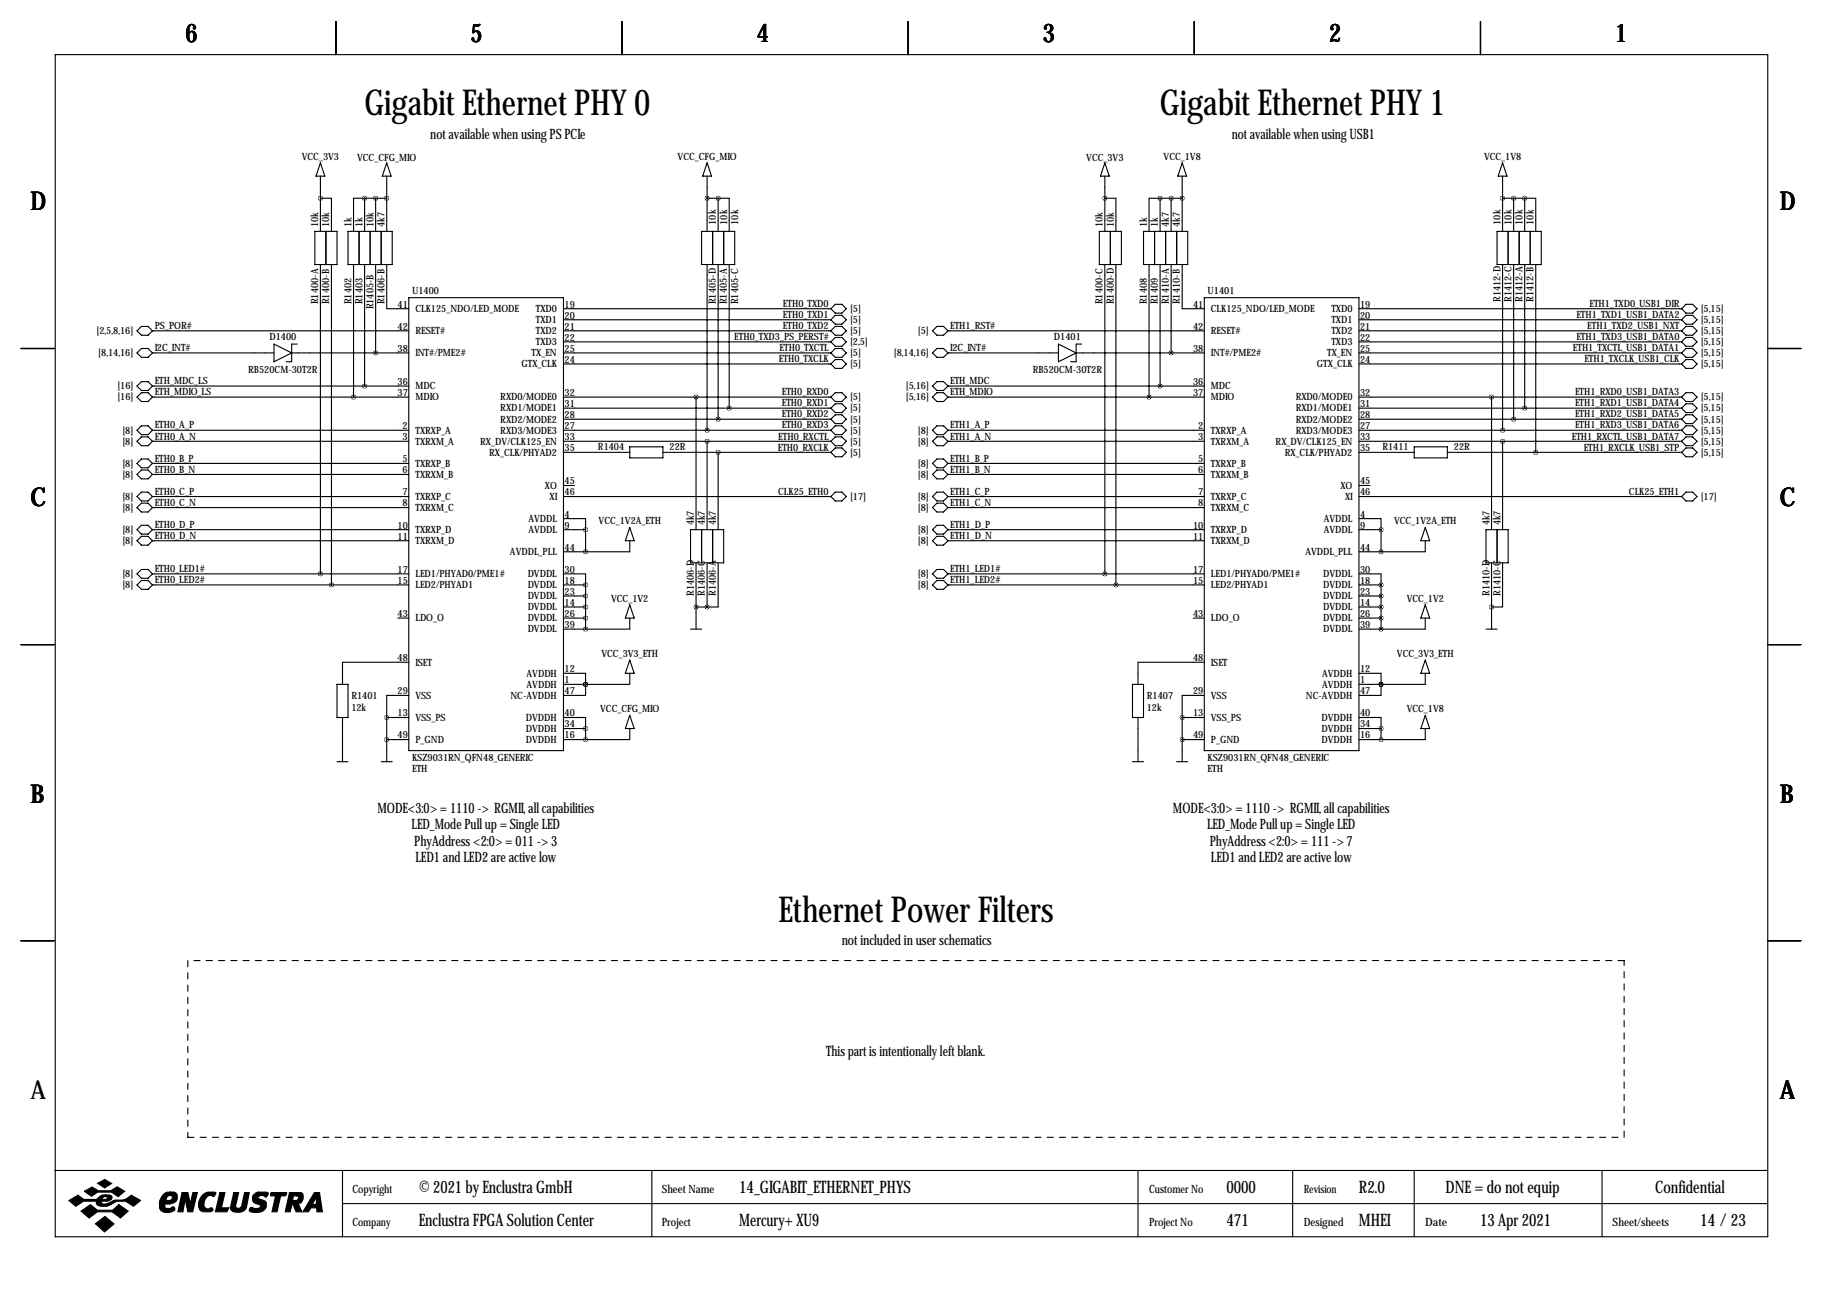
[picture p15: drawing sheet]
<svg xmlns="http://www.w3.org/2000/svg" width="419mm" height="297mm" viewBox="0 0 419 297" stroke-linecap="round" stroke-linejoin="round" font-family="sans-serif">
<defs><g id="words">
<g font-size="8.2">
<text x="83.8" y="26.5">Gigabit Ethernet PHY 0</text>
<text x="266.6" y="26.5">Gigabit Ethernet PHY 1</text>
<text x="179" y="211.9">Ethernet Power Filters</text>
</g>
<g font-size="5.9">
<text x="42.7" y="9.8">6</text>
<text x="108.2" y="9.8">5</text>
<text x="174" y="9.8">4</text>
<text x="239.8" y="9.8">3</text>
<text x="305.6" y="9.8">2</text>
<text x="371.3" y="9.8">1</text>
<text x="7" y="48.4">D</text>
<text x="409.2" y="48.4">D</text>
<text x="7" y="116.4">C</text>
<text x="409.2" y="116.4">C</text>
<text x="7" y="184.5">B</text>
<text x="409.2" y="184.5">B</text>
<text x="7" y="252.6">A</text>
<text x="409.2" y="252.6">A</text>
</g>
<g font-size="4">
<text x="96.3" y="274.2">© 2021 by Enclustra GmbH</text>
<text x="169.9" y="274.2">14_GIGABIT_ETHERNET_PHYS</text>
<text x="281.9" y="274.2">0000</text>
<text x="312.4" y="274.2">R2.0</text>
<text x="332.3" y="274.2">DNE = do not equip</text>
<text x="380.5" y="274.2">Confidential</text>
<text x="96.3" y="281.8">Enclustra FPGA Solution Center</text>
<text x="169.9" y="281.8">Mercury+ XU9</text>
<text x="281.9" y="281.8">471</text>
<text x="312.4" y="281.8">MHEI</text>
<text x="340.3" y="281.8">13 Apr 2021</text>
<text x="390.9" y="281.8">14 /23</text>
</g>
<g font-size="3.3">
<text x="98.9" y="31.9">not available when using PS PCIe</text>
<text x="283.2" y="31.9">not available when using USB1</text>
<text x="86.8" y="186.8">MODE&lt;3:0&gt; = 1110 -&gt; RGMII, all capabilities</text>
<text x="94.6" y="190.6">LED_Mode Pull up = Single LED</text>
<text x="269.6" y="186.8">MODE&lt;3:0&gt; = 1110 -&gt; RGMII, all capabilities</text>
<text x="277.5" y="190.6">LED_Mode Pull up = Single LED</text>
<text x="95.2" y="194.4">PhyAddress &lt;2:0&gt; = 011 -&gt; 3</text>
<text x="278.1" y="194.4">PhyAddress &lt;2:0&gt; = 111 -&gt; 7</text>
<text x="95.5" y="198.2">LED1 and LED2 are active low</text>
<text x="278.4" y="198.2">LED1 and LED2 are active low</text>
<text x="193.5" y="217.3">not included in user schematics</text>
<text x="189.9" y="242.7">This part is intentionally left blank.</text>
</g>
<g font-size="2.6">
<text x="81" y="274.2">Copyright</text>
<text x="152.1" y="274.2">Sheet Name</text>
<text x="264.2" y="274.2">Customer No</text>
<text x="299.7" y="274.2">Revision</text>
<text x="81" y="281.8">Company</text>
<text x="152.1" y="281.8">Project</text>
<text x="264.2" y="281.8">Project No</text>
<text x="299.7" y="281.8">Designed</text>
<text x="327.7" y="281.8">Date</text>
<text x="370.7" y="281.8">Sheet/sheets</text>
</g>
<g font-size="2.3">
<text x="69.4" y="36.7">VCC_3V3</text>
<text x="82.1" y="36.9">VCC_CFG_MIO</text>
<text x="155.8" y="36.7">VCC_CFG_MIO</text>
<text x="249.7" y="36.9">VCC_3V3</text>
<text x="267.5" y="36.7">VCC_1V8</text>
<text x="341.2" y="36.7">VCC_1V8</text>
<text x="73.2" y="52.2" transform="rotate(-90 73.2 52.2)">10k</text>
<text x="75.7" y="52.2" transform="rotate(-90 75.7 52.2)">10k</text>
<text x="80.8" y="52.2" transform="rotate(-90 80.8 52.2)">1k</text>
<text x="83.3" y="52.2" transform="rotate(-90 83.3 52.2)">1k</text>
<text x="85.9" y="52.2" transform="rotate(-90 85.9 52.2)">10k</text>
<text x="88.4" y="52.2" transform="rotate(-90 88.4 52.2)">4k7</text>
<text x="164.6" y="51.7" transform="rotate(-90 164.6 51.7)">10k</text>
<text x="167.1" y="51.7" transform="rotate(-90 167.1 51.7)">10k</text>
<text x="169.7" y="51.7" transform="rotate(-90 169.7 51.7)">10k</text>
<text x="253.5" y="52.2" transform="rotate(-90 253.5 52.2)">10k</text>
<text x="256" y="52.2" transform="rotate(-90 256 52.2)">10k</text>
<text x="263.7" y="52.2" transform="rotate(-90 263.7 52.2)">1k</text>
<text x="266.2" y="52.2" transform="rotate(-90 266.2 52.2)">1k</text>
<text x="268.7" y="52.2" transform="rotate(-90 268.7 52.2)">4k7</text>
<text x="271.3" y="52.2" transform="rotate(-90 271.3 52.2)">4k7</text>
<text x="344.9" y="51.7" transform="rotate(-90 344.9 51.7)">10k</text>
<text x="347.5" y="51.7" transform="rotate(-90 347.5 51.7)">10k</text>
<text x="350" y="51.7" transform="rotate(-90 350 51.7)">10k</text>
<text x="352.6" y="51.7" transform="rotate(-90 352.6 51.7)">10k</text>
<text x="73.2" y="70" transform="rotate(-90 73.2 70)">R1400-A</text>
<text x="75.7" y="70" transform="rotate(-90 75.7 70)">R1400-B</text>
<text x="80.8" y="70" transform="rotate(-90 80.8 70)">R1402</text>
<text x="83.3" y="70" transform="rotate(-90 83.3 70)">R1403</text>
<text x="85.9" y="71.1" transform="rotate(-90 85.9 71.1)">R1405-B</text>
<text x="88.4" y="70" transform="rotate(-90 88.4 70)">R1406-B</text>
<text x="91.4" y="70.7">41</text>
<text x="94.7" y="67.7">U1400</text>
<text x="95.5" y="71.7">CLK125_NDO/LED_MODE</text>
<text x="123.2" y="71.7">TXD0</text>
<text x="129.8" y="70.7">19</text>
<text x="164.6" y="70" transform="rotate(-90 164.6 70)">R1405-D</text>
<text x="167.1" y="70" transform="rotate(-90 167.1 70)">R1405-A</text>
<text x="169.7" y="70" transform="rotate(-90 169.7 70)">R1405-C</text>
<text x="180" y="70.6">ETH0_TXD0</text>
<text x="195.4" y="71.7">[5]</text>
<text x="253.5" y="70" transform="rotate(-90 253.5 70)">R1400-C</text>
<text x="256" y="70" transform="rotate(-90 256 70)">R1400-D</text>
<text x="263.7" y="70" transform="rotate(-90 263.7 70)">R1408</text>
<text x="266.2" y="70" transform="rotate(-90 266.2 70)">R1409</text>
<text x="268.7" y="70" transform="rotate(-90 268.7 70)">R1410-A</text>
<text x="271.3" y="70" transform="rotate(-90 271.3 70)">R1410-B</text>
<text x="274.3" y="70.7">41</text>
<text x="277.6" y="67.7">U1401</text>
<text x="278.4" y="71.7">CLK125_NDO/LED_MODE</text>
<text x="306.1" y="71.7">TXD0</text>
<text x="312.7" y="70.7">19</text>
<text x="344.9" y="69.5" transform="rotate(-90 344.9 69.5)">R1412-D</text>
<text x="347.5" y="69.5" transform="rotate(-90 347.5 69.5)">R1412-C</text>
<text x="350" y="69.5" transform="rotate(-90 350 69.5)">R1412-A</text>
<text x="352.6" y="69.5" transform="rotate(-90 352.6 69.5)">R1412-B</text>
<text x="365.4" y="70.6">ETH1_TXD0_USB1_DIR</text>
<text x="391" y="71.7">[5,15]</text>
<text x="22.2" y="76.8">[2,5,8,16]</text>
<text x="35.6" y="75.7">PS_POR#</text>
<text x="91.4" y="75.8">42</text>
<text x="95.5" y="76.8">RESET#</text>
<text x="123.2" y="74.3">TXD1</text>
<text x="123.2" y="76.8">TXD2</text>
<text x="129.8" y="73.3">20</text>
<text x="129.8" y="75.8">21</text>
<text x="180" y="73.1">ETH0_TXD1</text>
<text x="180" y="75.7">ETH0_TXD2</text>
<text x="195.4" y="74.3">[5]</text>
<text x="195.4" y="76.8">[5]</text>
<text x="211" y="76.8">[5]</text>
<text x="218.4" y="75.7">ETH1_RST#</text>
<text x="274.3" y="75.8">42</text>
<text x="278.4" y="76.8">RESET#</text>
<text x="306.1" y="74.3">TXD1</text>
<text x="306.1" y="76.8">TXD2</text>
<text x="312.7" y="73.3">20</text>
<text x="312.7" y="75.8">21</text>
<text x="362.4" y="73.1">ETH1_TXD1_USB1_DATA2</text>
<text x="364.9" y="75.7">ETH1_TXD2_USB1_NXT</text>
<text x="391" y="74.3">[5,15]</text>
<text x="391" y="76.8">[5,15]</text>
<text x="22.6" y="81.9">[8,14,16]</text>
<text x="35.6" y="80.7">I2C_INT#</text>
<text x="62" y="78.1">D1400</text>
<text x="91.4" y="80.9">38</text>
<text x="95.5" y="81.9">INT#/PME2#</text>
<text x="122.2" y="81.9">TX_EN</text>
<text x="123.2" y="79.4">TXD3</text>
<text x="129.8" y="78.3">22</text>
<text x="129.8" y="80.9">25</text>
<text x="129.8" y="83.4">24</text>
<text x="168.8" y="78.2">ETH0_TXD3_PS_PERST#</text>
<text x="179.1" y="83.3">ETH0_TXCLK</text>
<text x="179.2" y="80.7">ETH0_TXCTL</text>
<text x="195.4" y="79.4">[2,5]</text>
<text x="195.4" y="81.9">[5]</text>
<text x="205.5" y="81.9">[8,14,16]</text>
<text x="218.4" y="80.7">I2C_INT#</text>
<text x="242.3" y="78.1">D1401</text>
<text x="274.3" y="80.9">38</text>
<text x="278.4" y="81.9">INT#/PME2#</text>
<text x="305.1" y="81.9">TX_EN</text>
<text x="306.1" y="79.4">TXD3</text>
<text x="312.7" y="78.3">22</text>
<text x="312.7" y="80.9">25</text>
<text x="312.7" y="83.4">24</text>
<text x="361.6" y="80.7">ETH1_TXCTL_USB1_DATA1</text>
<text x="362.4" y="78.2">ETH1_TXD3_USB1_DATA0</text>
<text x="364.2" y="83.3">ETH1_TXCLK_USB1_CLK</text>
<text x="391" y="79.4">[5,15]</text>
<text x="391" y="81.9">[5,15]</text>
<text x="27" y="89.5">[16]</text>
<text x="35.6" y="88.4">ETH_MDC_LS</text>
<text x="57.1" y="85.7">RB520CM-30T2R</text>
<text x="91.4" y="88.5">36</text>
<text x="95.5" y="89.5">MDC</text>
<text x="119.9" y="84.4">GTX_CLK</text>
<text x="195.4" y="84.4">[5]</text>
<text x="208.3" y="89.5">[5,16]</text>
<text x="218.4" y="88.4">ETH_MDC</text>
<text x="237.4" y="85.7">RB520CM-30T2R</text>
<text x="274.3" y="88.5">36</text>
<text x="278.4" y="89.5">MDC</text>
<text x="302.8" y="84.4">GTX_CLK</text>
<text x="391" y="84.4">[5,15]</text>
<text x="27" y="92.1">[16]</text>
<text x="35.6" y="90.9">ETH_MDIO_LS</text>
<text x="91.4" y="91">37</text>
<text x="95.5" y="92.1">MDIO</text>
<text x="115" y="92.1">RXD0/MODE0</text>
<text x="115" y="94.6">RXD1/MODE1</text>
<text x="129.8" y="91">32</text>
<text x="129.8" y="93.6">31</text>
<text x="179.7" y="90.9">ETH0_RXD0</text>
<text x="179.7" y="93.4">ETH0_RXD1</text>
<text x="179.7" y="96">ETH0_RXD2</text>
<text x="195.4" y="92.1">[5]</text>
<text x="195.4" y="94.6">[5]</text>
<text x="208.3" y="92.1">[5,16]</text>
<text x="218.4" y="90.9">ETH_MDIO</text>
<text x="274.3" y="91">37</text>
<text x="278.4" y="92.1">MDIO</text>
<text x="297.9" y="92.1">RXD0/MODE0</text>
<text x="297.9" y="94.6">RXD1/MODE1</text>
<text x="312.7" y="91">32</text>
<text x="312.7" y="93.6">31</text>
<text x="362.1" y="90.9">ETH1_RXD0_USB1_DATA3</text>
<text x="362.1" y="93.4">ETH1_RXD1_USB1_DATA4</text>
<text x="362.1" y="96">ETH1_RXD2_USB1_DATA5</text>
<text x="391" y="92.1">[5,15]</text>
<text x="391" y="94.6">[5,15]</text>
<text x="28.1" y="99.7">[8]</text>
<text x="35.6" y="98.5">ETH0_A_P</text>
<text x="35.6" y="101.1">ETH0_A_N</text>
<text x="92.6" y="98.7">2</text>
<text x="92.6" y="101.2">3</text>
<text x="95.5" y="99.7">TXRXP_A</text>
<text x="115" y="97.1">RXD2/MODE2</text>
<text x="115" y="99.7">RXD3/MODE3</text>
<text x="129.8" y="96.1">28</text>
<text x="129.8" y="98.7">27</text>
<text x="129.8" y="101.2">33</text>
<text x="178.9" y="101.1">ETH0_RXCTL</text>
<text x="179.7" y="98.5">ETH0_RXD3</text>
<text x="195.4" y="97.1">[5]</text>
<text x="195.4" y="99.7">[5]</text>
<text x="211" y="99.7">[8]</text>
<text x="218.4" y="98.5">ETH1_A_P</text>
<text x="218.4" y="101.1">ETH1_A_N</text>
<text x="275.4" y="98.7">2</text>
<text x="275.4" y="101.2">3</text>
<text x="278.4" y="99.7">TXRXP_A</text>
<text x="297.9" y="97.1">RXD2/MODE2</text>
<text x="297.9" y="99.7">RXD3/MODE3</text>
<text x="312.7" y="96.1">28</text>
<text x="312.7" y="98.7">27</text>
<text x="312.7" y="101.2">33</text>
<text x="361.3" y="101.1">ETH1_RXCTL_USB1_DATA7</text>
<text x="362.1" y="98.5">ETH1_RXD3_USB1_DATA6</text>
<text x="391" y="97.1">[5,15]</text>
<text x="391" y="99.7">[5,15]</text>
<text x="28.1" y="102.2">[8]</text>
<text x="28.1" y="107.3">[8]</text>
<text x="35.6" y="106.1">ETH0_B_P</text>
<text x="92.6" y="106.3">5</text>
<text x="95.5" y="102.2">TXRXM_A</text>
<text x="95.5" y="107.3">TXRXP_B</text>
<text x="110.4" y="102.2">RX_DV/CLK125_EN</text>
<text x="112.5" y="104.8">RX_CLK/PHYAD2</text>
<text x="129.8" y="103.7">35</text>
<text x="137.5" y="103.5">R1404</text>
<text x="153.9" y="103.5">22R</text>
<text x="178.8" y="103.6">ETH0_RXCLK</text>
<text x="195.4" y="102.2">[5]</text>
<text x="195.4" y="104.8">[5]</text>
<text x="211" y="102.2">[8]</text>
<text x="211" y="107.3">[8]</text>
<text x="218.4" y="106.1">ETH1_B_P</text>
<text x="275.4" y="106.3">5</text>
<text x="278.4" y="102.2">TXRXM_A</text>
<text x="278.4" y="107.3">TXRXP_B</text>
<text x="293.3" y="102.2">RX_DV/CLK125_EN</text>
<text x="295.4" y="104.8">RX_CLK/PHYAD2</text>
<text x="312.7" y="103.7">35</text>
<text x="317.8" y="103.5">R1411</text>
<text x="334.3" y="103.5">22R</text>
<text x="364.1" y="103.6">ETH1_RXCLK_USB1_STP</text>
<text x="391" y="102.2">[5,15]</text>
<text x="391" y="104.8">[5,15]</text>
<text x="28.1" y="109.8">[8]</text>
<text x="35.6" y="108.7">ETH0_B_N</text>
<text x="35.6" y="113.8">ETH0_C_P</text>
<text x="92.6" y="108.8">6</text>
<text x="92.6" y="113.9">7</text>
<text x="95.5" y="109.8">TXRXM_B</text>
<text x="125.3" y="112.4">XO</text>
<text x="129.8" y="111.4">45</text>
<text x="129.8" y="113.9">46</text>
<text x="178.9" y="113.8">CLK25_ETH0</text>
<text x="211" y="109.8">[8]</text>
<text x="218.4" y="108.7">ETH1_B_N</text>
<text x="218.4" y="113.8">ETH1_C_P</text>
<text x="275.4" y="108.8">6</text>
<text x="275.4" y="113.9">7</text>
<text x="278.4" y="109.8">TXRXM_B</text>
<text x="308.2" y="112.4">XO</text>
<text x="312.7" y="111.4">45</text>
<text x="312.7" y="113.9">46</text>
<text x="374.5" y="113.8">CLK25_ETH1</text>
<text x="28.1" y="114.9">[8]</text>
<text x="28.1" y="117.5">[8]</text>
<text x="35.6" y="116.3">ETH0_C_N</text>
<text x="92.6" y="116.4">8</text>
<text x="95.5" y="114.9">TXRXP_C</text>
<text x="95.5" y="117.5">TXRXM_C</text>
<text x="126.3" y="114.9">XI</text>
<text x="129.8" y="119">4</text>
<text x="195.4" y="114.9">[17]</text>
<text x="211" y="114.9">[8]</text>
<text x="211" y="117.5">[8]</text>
<text x="218.4" y="116.3">ETH1_C_N</text>
<text x="275.4" y="116.4">8</text>
<text x="278.4" y="114.9">TXRXP_C</text>
<text x="278.4" y="117.5">TXRXM_C</text>
<text x="309.2" y="114.9">XI</text>
<text x="312.7" y="119">4</text>
<text x="391" y="114.9">[17]</text>
<text x="28.1" y="122.5">[8]</text>
<text x="28.1" y="125.1">[8]</text>
<text x="35.6" y="121.4">ETH0_D_P</text>
<text x="35.6" y="123.9">ETH0_D_N</text>
<text x="91.4" y="121.5">10</text>
<text x="91.4" y="124.1">11</text>
<text x="95.5" y="122.5">TXRXP_D</text>
<text x="95.5" y="125.1">TXRXM_D</text>
<text x="121.5" y="120">AVDDL</text>
<text x="121.5" y="122.5">AVDDL</text>
<text x="129.8" y="121.5">9</text>
<text x="137.6" y="120.5">VCC_1V2A_ETH</text>
<text x="159.5" y="120.8" transform="rotate(-90 159.5 120.8)">4k7</text>
<text x="162.1" y="120.8" transform="rotate(-90 162.1 120.8)">4k7</text>
<text x="164.6" y="120.8" transform="rotate(-90 164.6 120.8)">4k7</text>
<text x="211" y="122.5">[8]</text>
<text x="211" y="125.1">[8]</text>
<text x="218.4" y="121.4">ETH1_D_P</text>
<text x="218.4" y="123.9">ETH1_D_N</text>
<text x="274.3" y="121.5">10</text>
<text x="274.3" y="124.1">11</text>
<text x="278.4" y="122.5">TXRXP_D</text>
<text x="278.4" y="125.1">TXRXM_D</text>
<text x="304.3" y="120">AVDDL</text>
<text x="304.3" y="122.5">AVDDL</text>
<text x="312.7" y="121.5">9</text>
<text x="320.5" y="120.5">VCC_1V2A_ETH</text>
<text x="342.4" y="120.8" transform="rotate(-90 342.4 120.8)">4k7</text>
<text x="344.9" y="120.8" transform="rotate(-90 344.9 120.8)">4k7</text>
<text x="35.6" y="131.5">ETH0_LED1#</text>
<text x="91.4" y="131.7">17</text>
<text x="117.2" y="127.6">AVDDL_PLL</text>
<text x="129.8" y="126.6">44</text>
<text x="129.8" y="131.7">30</text>
<text x="218.4" y="131.5">ETH1_LED1#</text>
<text x="274.3" y="131.7">17</text>
<text x="300.1" y="127.6">AVDDL_PLL</text>
<text x="312.7" y="126.6">44</text>
<text x="312.7" y="131.7">30</text>
<text x="28.1" y="132.7">[8]</text>
<text x="28.1" y="135.2">[8]</text>
<text x="35.6" y="134.1">ETH0_LED2#</text>
<text x="91.4" y="134.2">15</text>
<text x="95.5" y="132.7">LED1/PHYAD0/PME1#</text>
<text x="95.5" y="135.2">LED2/PHYAD1</text>
<text x="121.3" y="132.7">DVDDL</text>
<text x="121.3" y="135.2">DVDDL</text>
<text x="121.3" y="137.8">DVDDL</text>
<text x="129.8" y="134.2">18</text>
<text x="129.8" y="136.8">23</text>
<text x="159.5" y="137" transform="rotate(-90 159.5 137)">R1406-D</text>
<text x="162.1" y="137" transform="rotate(-90 162.1 137)">R1406-C</text>
<text x="164.6" y="137" transform="rotate(-90 164.6 137)">R1406-A</text>
<text x="211" y="132.7">[8]</text>
<text x="211" y="135.2">[8]</text>
<text x="218.4" y="134.1">ETH1_LED2#</text>
<text x="274.3" y="134.2">15</text>
<text x="278.4" y="132.7">LED1/PHYAD0/PME1#</text>
<text x="278.4" y="135.2">LED2/PHYAD1</text>
<text x="304.2" y="132.7">DVDDL</text>
<text x="304.2" y="135.2">DVDDL</text>
<text x="304.2" y="137.8">DVDDL</text>
<text x="312.7" y="134.2">18</text>
<text x="312.7" y="136.8">23</text>
<text x="342.4" y="137" transform="rotate(-90 342.4 137)">R1410-D</text>
<text x="344.9" y="137" transform="rotate(-90 344.9 137)">R1410-C</text>
<text x="91.4" y="141.8">43</text>
<text x="95.5" y="142.9">LDO_O</text>
<text x="121.3" y="140.3">DVDDL</text>
<text x="121.3" y="142.9">DVDDL</text>
<text x="129.8" y="139.3">14</text>
<text x="129.8" y="141.8">26</text>
<text x="140.5" y="138.3">VCC_1V2</text>
<text x="274.3" y="141.8">43</text>
<text x="278.4" y="142.9">LDO_O</text>
<text x="304.2" y="140.3">DVDDL</text>
<text x="304.2" y="142.9">DVDDL</text>
<text x="312.7" y="139.3">14</text>
<text x="312.7" y="141.8">26</text>
<text x="323.4" y="138.3">VCC_1V2</text>
<text x="121.3" y="145.4">DVDDL</text>
<text x="129.8" y="144.4">39</text>
<text x="304.2" y="145.4">DVDDL</text>
<text x="312.7" y="144.4">39</text>
<text x="91.4" y="152">48</text>
<text x="95.5" y="153">ISET</text>
<text x="121.1" y="155.6">AVDDH</text>
<text x="129.8" y="154.5">12</text>
<text x="138.3" y="151">VCC_3V3_ETH</text>
<text x="274.3" y="152">48</text>
<text x="278.4" y="153">ISET</text>
<text x="303.9" y="155.6">AVDDH</text>
<text x="312.7" y="154.5">12</text>
<text x="321.2" y="151">VCC_3V3_ETH</text>
<text x="80.8" y="160.6">R1401</text>
<text x="91.4" y="159.6">29</text>
<text x="95.5" y="160.6">VSS</text>
<text x="117.3" y="160.6">NC-AVDDH</text>
<text x="121.1" y="158.1">AVDDH</text>
<text x="129.8" y="157.1">1</text>
<text x="129.8" y="159.6">47</text>
<text x="263.7" y="160.6">R1407</text>
<text x="274.3" y="159.6">29</text>
<text x="278.4" y="160.6">VSS</text>
<text x="300.2" y="160.6">NC-AVDDH</text>
<text x="303.9" y="158.1">AVDDH</text>
<text x="312.7" y="157.1">1</text>
<text x="312.7" y="159.6">47</text>
<text x="80.8" y="163.4">12k</text>
<text x="91.4" y="164.7">13</text>
<text x="95.5" y="165.7">VSS_PS</text>
<text x="120.9" y="165.7">DVDDH</text>
<text x="129.8" y="164.7">40</text>
<text x="129.8" y="167.2">34</text>
<text x="138" y="163.7">VCC_CFG_MIO</text>
<text x="263.7" y="163.4">12k</text>
<text x="274.3" y="164.7">13</text>
<text x="278.4" y="165.7">VSS_PS</text>
<text x="303.8" y="165.7">DVDDH</text>
<text x="312.7" y="164.7">40</text>
<text x="312.7" y="167.2">34</text>
<text x="323.4" y="163.7">VCC_1V8</text>
<text x="91.4" y="169.8">49</text>
<text x="95.5" y="170.8">P_GND</text>
<text x="120.9" y="168.3">DVDDH</text>
<text x="120.9" y="170.8">DVDDH</text>
<text x="129.8" y="169.8">16</text>
<text x="274.3" y="169.8">49</text>
<text x="278.4" y="170.8">P_GND</text>
<text x="303.8" y="168.3">DVDDH</text>
<text x="303.8" y="170.8">DVDDH</text>
<text x="312.7" y="169.8">16</text>
<text x="94.7" y="174.9">KSZ9031RN_QFN48_GENERIC</text>
<text x="94.7" y="177.4">ETH</text>
<text x="277.6" y="174.9">KSZ9031RN_QFN48_GENERIC</text>
<text x="277.6" y="177.4">ETH</text>
</g>
</g></defs>
<g fill="none" stroke="#000" stroke-width=".25">
<path d="M12.7 12.6h393.7v271.7h-393.7zM77.2 4.9v7.7M143 4.9v7.7M208.8 4.9v7.7M274.6 4.9v7.7M340.4 4.9v7.7M73.7 37.5l1 3h-2.1zM88.9 37.5l1 3h-2zM162.6 37.5l1 3h-2.1zM254 37.5l1 3h-2zM271.8 37.5l1 3h-2zM345.4 37.5l1.1 3h-2.1z"/>
<path d="M72.4 53.2h5.1v7.6h-5.1zM73.7 45.6h2.5v7.6M73.7 40.5v12.7M74.9 53.2v7.6M80 53.2h10.2v7.6h-10.2zM82.5 53.2v7.6M83.8 45.6h-2.5v7.6M83.8 45.6v7.6M83.8 45.6h5.1M85.1 53.2v7.6M86.4 45.6v7.6M87.6 53.2v7.6"/>
<path d="M88.9 40.5v12.7M161.3 53.2h7.6v7.6h-7.6zM162.6 40.5v12.7M162.6 45.6h2.5M163.8 53.2v7.6M165.1 45.6h2.5v7.6M165.1 45.6v7.6M166.4 53.2v7.6M252.7 53.2h5.1v7.6h-5.1zM254 45.6h2.5v7.6M254 40.5v12.7M255.3 53.2v7.6"/>
<path d="M262.9 53.2h10.1v7.6h-10.1zM265.4 53.2v7.6M266.7 45.6h-2.5v7.6M266.7 45.6v7.6M266.7 45.6h5.1M268 53.2v7.6M269.2 45.6v7.6M270.5 53.2v7.6M271.8 40.5v12.7M344.2 53.2h10.1v7.6h-10.1zM345.4 40.5v12.7M345.4 45.6h5.1"/>
<path d="M346.7 53.2v7.6M348 45.6v7.6M349.2 53.2v7.6M350.5 45.6h2.6v7.6M350.5 45.6v7.6M351.8 53.2v7.6M31.5 76.1l1-1.1h1.5l1.1 1.1-1.1 1h-1.5zM35.1 76.1h58.9M63 79.1l4.1 2-4.1 2.1zM68.3 79.1h-1.2v4.1h-1.3M73.7 60.8v71.1M76.2 60.8v73.7"/>
<path d="M81.3 60.8v30.5M83.8 60.8v28M86.4 60.8v20.3M88.9 60.8v10.2h5.1M94 68.4h35.5v104.2h-35.5zM129.5 71h61.5M129.5 76.1h61.5M129.5 73.5h61.5M129.5 78.6h61.5M162.6 60.8v38.1M165.1 60.8v35.6M167.6 60.8v33"/>
<path d="M191 76.1l1-1.1h1.5l1.1 1.1-1.1 1h-1.5zM192 70h1.5l1.1 1-1.1 1h-1.5l-1-1zM192 72.5h1.5l1.1 1-1.1 1h-1.5l-1-1zM192 77.6h1.5l1.1 1-1.1 1h-1.5l-1-1zM214.4 76.1l1-1.1h1.5l1 1.1-1 1h-1.5zM217.9 76.1h59M243.3 79.1l4.1 2-4.1 2.1zM248.7 79.1h-1.3v4.1h-1.3M254 60.8v71.1M256.5 60.8v73.7M264.2 60.8v30.5M266.7 60.8v28"/>
<path d="M269.2 60.8v20.3M271.8 60.8v10.2h5.1M276.9 68.4h35.5v104.2h-35.5zM312.4 71h74.2M312.4 76.1h74.2M312.4 73.5h74.2M312.4 78.6h74.2M345.4 60.8v38.1M348 60.8v35.6M350.5 60.8v33M353.1 60.8v43.2M386.6 76.1l1-1.1h1.5l1 1.1-1 1h-1.5z"/>
<path d="M386.6 71l1-1h1.5l1 1-1 1h-1.5zM386.6 73.5l1-1h1.5l1 1-1 1h-1.5zM386.6 78.6l1-1h1.5l1 1-1 1h-1.5zM4.8 80.1h7.6M31.5 81.1l1-1h1.5l1.1 1-1.1 1.1h-1.5zM31.5 88.8l1-1.1h1.5l1.1 1.1-1.1 1h-1.5zM31.5 91.3l1-1h1.5l1.1 1-1.1 1h-1.5zM31.5 98.9l1-1h1.5l1.1 1-1.1 1h-1.5zM35.1 81.1h27.9M35.1 88.8h58.9M35.1 91.3h58.9M35.1 98.9h58.9"/>
<path d="M67.1 81.1h26.9M129.5 81.1h61.5M129.5 91.3h61.5M129.5 98.9h61.5M129.5 83.7h61.5M129.5 93.8h61.5M129.5 96.4h61.5M160 91.3v30.5M191 81.1l1-1h1.5l1.1 1-1.1 1.1h-1.5zM191 91.3l1-1h1.5l1.1 1-1.1 1h-1.5zM191 98.9l1-1h1.5l1.1 1-1.1 1h-1.5zM192 92.8h1.5l1.1 1-1.1 1.1h-1.5l-1-1.1z"/>
<path d="M192 95.4h1.5l1.1 1-1.1 1h-1.5l-1-1zM192 82.7h1.5l1.1 1-1.1 1h-1.5l-1-1zM214.4 81.1l1-1h1.5l1 1-1 1.1h-1.5zM214.4 88.8l1-1.1h1.5l1 1.1-1 1h-1.5zM214.4 91.3l1-1h1.5l1 1-1 1h-1.5zM214.4 98.9l1-1h1.5l1 1-1 1h-1.5zM217.9 81.1h25.4M217.9 88.8h59M217.9 91.3h59M217.9 98.9h59M247.4 81.1h29.5M312.4 81.1h74.2"/>
<path d="M312.4 91.3h74.2M312.4 98.9h74.2M312.4 83.7h74.2M312.4 93.8h74.2M312.4 96.4h74.2M342.9 91.3v30.5M386.6 81.1l1-1h1.5l1 1-1 1.1h-1.5zM386.6 91.3l1-1h1.5l1 1-1 1h-1.5zM386.6 98.9l1-1h1.5l1 1-1 1h-1.5zM386.6 93.8l1-1h1.5l1 1-1 1.1h-1.5zM386.6 96.4l1-1h1.5l1 1-1 1h-1.5zM386.6 83.7l1-1h1.5l1 1-1 1h-1.5z"/>
<path d="M406.4 80.1h7.6M31.5 101.5l1-1.1h1.5l1.1 1.1-1.1 1h-1.5zM31.5 106.5l1-1h1.5l1.1 1-1.1 1.1h-1.5zM31.5 109.1l1-1h1.5l1.1 1-1.1 1h-1.5zM31.5 114.2l1-1.1h1.5l1.1 1.1-1.1 1h-1.5zM31.5 116.7l1-1h1.5l1.1 1-1.1 1h-1.5zM35.1 101.5h58.9M35.1 106.5h58.9M35.1 109.1h58.9M35.1 114.2h58.9M35.1 116.7h58.9M129.5 119.2h5.1v2.6"/>
<path d="M129.5 101.5h61.5M129.5 114.2h61.5M129.5 104h15.3M129.5 111.6h2.6M144.8 102.7h7.6v2.6h-7.6zM152.4 104h38.6M162.6 101.5v20.3M165.1 104v17.8M191 101.5l1-1.1h1.5l1.1 1.1-1.1 1h-1.5zM191 114.2l1-1.1h1.5l1.1 1.1-1.1 1h-1.5zM192 103h1.5l1.1 1-1.1 1h-1.5l-1-1zM214.4 101.5l1-1.1h1.5l1 1.1-1 1h-1.5z"/>
<path d="M214.4 106.5l1-1h1.5l1 1-1 1.1h-1.5zM214.4 109.1l1-1h1.5l1 1-1 1h-1.5zM214.4 114.2l1-1.1h1.5l1 1.1-1 1h-1.5zM214.4 116.7l1-1h1.5l1 1-1 1h-1.5zM217.9 101.5h59M217.9 106.5h59M217.9 109.1h59M217.9 114.2h59M217.9 116.7h59M312.4 119.2h5.1v2.6M312.4 101.5h74.2M312.4 114.2h74.2"/>
<path d="M312.4 104h12.7M312.4 111.6h2.6M325.1 102.7h7.6v2.6h-7.6zM332.7 104h53.9M345.4 101.5v20.3M386.6 101.5l1-1.1h1.5l1 1.1-1 1h-1.5zM386.6 114.2l1-1.1h1.5l1 1.1-1 1h-1.5zM387.6 103h1.5l1 1-1 1h-1.5l-1-1zM31.5 121.8l1-1h1.5l1.1 1-1.1 1h-1.5zM31.5 124.3l1-1h1.5l1.1 1-1.1 1h-1.5zM31.5 131.9l1-1h1.5l1.1 1-1.1 1.1h-1.5zM31.5 134.5l1-1h1.5l1.1 1-1.1 1h-1.5z"/>
<path d="M35.1 121.8h58.9M35.1 124.3h58.9M35.1 131.9h58.9M35.1 134.5h58.9M129.5 131.9h5.1v2.6M129.5 121.8h5.1M129.5 134.5h5.1M129.5 137h5.1M129.5 139.6h5.1M134.6 121.8v5.1M134.6 134.5v10.1M144.8 121.3l1 3h-2z"/>
<path d="M144.8 139.1l1 3h-2zM144.8 124.3v2.6h-15.3M158.7 121.8h7.7v7.6h-7.7zM160 139.6h2.6M160 129.4v15.2M161.3 121.8v7.6M162.6 129.4v10.2M163.8 121.8v7.6M165.1 129.4v10.2h-2.5M214.4 121.8l1-1h1.5l1 1-1 1h-1.5zM214.4 124.3l1-1h1.5l1 1-1 1h-1.5zM214.4 131.9l1-1h1.5l1 1-1 1.1h-1.5z"/>
<path d="M214.4 134.5l1-1h1.5l1 1-1 1h-1.5zM217.9 121.8h59M217.9 124.3h59M217.9 131.9h59M217.9 134.5h59M312.4 131.9h5.1v2.6M312.4 121.8h5.1M312.4 134.5h5.1M312.4 137h5.1M312.4 139.6h5.1M317.5 121.8v5.1M317.5 134.5v10.1"/>
<path d="M327.7 121.3l1 3h-2.1zM327.7 139.1l1 3h-2.1zM327.7 124.3v2.6h-15.3M341.6 121.8h5.1v7.6h-5.1zM342.9 129.4v15.2M344.2 121.8v7.6M345.4 129.4v10.2h-2.5M4.8 148.2h7.6M77.5 157.3h2.5v7.7h-2.5zM91.4 142.1h2.6M94 159.9h-5.1v5.1M94 152.3h-15.3v5"/>
<path d="M129.5 154.8h5.1v2.5M129.5 142.1h5.1M134.6 157.3h.1M134.6 157.3v2.6h-5.1M144.8 142.1v2.5h-15.3M144.8 151.8l1 3h-2zM144.8 154.8v2.5h-15.3M158.7 144.6h2.6M260.3 157.3h2.6v7.7h-2.6zM274.3 142.1h2.6M276.9 159.9h-5.1v5.1M276.9 152.3h-15.3v5"/>
<path d="M312.4 154.8h5.1v2.5M312.4 142.1h5.1M317.5 157.3h.1M317.5 157.3v2.6h-5.1M327.7 142.1v2.5h-15.3M327.7 151.8l1 3h-2.1zM327.7 154.8v2.5h-15.3M341.6 144.6h2.6M406.4 148.2h7.6M77.5 175.1h2.5M78.7 165v10.1M87.6 175.1h2.6"/>
<path d="M88.9 165h5.1M88.9 170h5.1M88.9 165v10.1M129.5 165h5.1v2.5M129.5 167.5h5.1M134.6 167.5v2.5M144.8 167.5v2.5h-15.3M144.8 164.5l1 3h-2zM260.3 175.1h2.6M261.6 165v10.1M270.5 175.1h2.5M271.8 165h5.1"/>
<path d="M271.8 170h5.1M271.8 165v10.1M312.4 165h5.1v2.5M312.4 167.5h5.1M317.5 167.5v2.5M327.7 167.5v2.5h-15.3M327.7 164.5l1 3h-2.1zM4.8 216.3h7.6M406.4 216.3h7.6M12.6 269.1h393.7M78.7 269.1v15.2M78.7 276.7h327.6"/>
<path d="M149.9 269.1v15.2M261.6 269.1v15.2M297.2 269.1v15.2M325.1 269.1v15.2M368.3 269.1v15.2"/>
</g>
<g fill="#000" stroke="#000" stroke-width=".25">
<path d="M15.8 276l2.1-1.2 1.4 1h2.8l.3-.2a1.77 1.77 0 0 1 1.9-.9v.4l-.6 .2-.2 .5h.9l.3-.6-.4-.1v-.4h.9a.59 .59 0 0 1 .6 .7l-.2 .4-.8 .4h-1.4l-.1 .1 .1 .4a3.2 3.2 0 0 0 2.7-.7l.3-.1a4 4 0 0 0 3.8-1.1l2.1 1.2-1.6 1.3a4 4 0 0 0-5.5-.2 2.66 2.66 0 0 1-2.9-.2l-.1-.7h-3l-1.8 1.1zM19.4 273.9l1.8-1 1.4 .9h2.9l1.4-.9 1.8 1-1.5 1.2-1.5-1h-3.2l-1.5 .9zM22.5 272l1.6-.8 1.6 .9-1.6 1zM18.6 278.4l2.2-1.4 1.6 1.2h3.5l1.4-1.2 2.2 1.4-1.8 1.6-1.9-1.4h-3.4l-1.9 1.4zM37.4 274.7a1.75 1.75 0 0 1 1.8-.6v.7a.82 .82 0 0 0-.8 1.2h.6a.6 .6 0 0 0 .6-.5 .6 .6 0 0 0-.4-.7v-.7h.8l.5 .3a1.61 1.61 0 0 1 0 1.7 1.61 1.61 0 0 1-1.5 .7h-1v.9l.2 .1h.9l.7-.4 .4 .4a1.06 1.06 0 0 1-1.3 1 1.82 1.82 0 0 1-2.2-1.1 3.5 3.5 0 0 1 .7-3zM41.9 274.2h1.3l.5 2.6 .6-2.6h1.1l-1.1 4.4h-1.1l-.6-2.9-.5 2.9h-1.2zM46.7 274.6a2.78 2.78 0 0 1 2.9-.4l-.4 .9a1.32 1.32 0 0 0-2.1 .8l-.2 .8a.98 .98 0 0 0 1.1 1.2 .55 .55 0 0 1 .6-.2 .55 .55 0 0 1 .4 .6l-.7 .3-1.8-.1a1.79 1.79 0 0 1-.8-2.3zM50.5 274.2h1.2l-.8 3.5h1.7l-.4 .9h-2.7zM53.7 274.2h1.2l-.7 3.1a.73 .73 0 0 0 .7 .5 .73 .73 0 0 0 .7-.6l.6-3h1.1l-.7 3.4a2.28 2.28 0 0 1-3.6 .4v-.4zM58.3 274.7l.8-.6h2.1l.5 .2v.2l-.6 .7a.96 .96 0 0 0-1-.4 .96 .96 0 0 0-.8 .6l1.7 .8a1.71 1.71 0 0 1-.1 1.8 1.71 1.71 0 0 1-1.7 .8l-1.4-.2a.51 .51 0 0 1-.4-.7 .51 .51 0 0 1 .8-.2l1 .1a.52 .52 0 0 0 .6-.2 .52 .52 0 0 0-.2-.7 1.39 1.39 0 0 1-1.4-.6 1.39 1.39 0 0 1 .1-1.6zM62.2 274.4l.2-.2h3.5l-.1 .4-.3 .3h-1l-.8 3.7h-1.2l.8-3.7h-1.1zM66.5 274.2h1.7v.7h-.7l-.2 1.1h.9l.3-.3a.44 .44 0 0 0 .1-.5 .44 .44 0 0 0-.4-.3v-.7h1l.3 .2 .2 .3v.9a1.03 1.03 0 0 1-1.2 1l.9 2h-1.3l-.8-1.8h-.1l-.5 1.8h-1.1z"/>
<path d="M72.3 274.2h1.2l.6 4.4h-1.3v-.9h-1.3l-.6 .9h-1.3l1.7-2.7h1l-.4 .8 .2 .2h.4l.2-.2v-1.5l-.4 .7h-1zM21.9 281.3l2.2-1.6 2.1 1.7-2.2 1.8z"/>
</g>
<path d="M43.2 220.8v40.7M373.4 220.8h-330.2M43.2 261.5h330.2M373.4 261.5v-40.7" fill="none" stroke="#000" stroke-width=".25" stroke-dasharray="1.4 1.4"/>
<path d="M134.6 142.1a.05 .05 0 0 0 .1 0 .05 .05 0 0 0-.1 0zM134.6 139.6a.05 .05 0 0 0 .1 0 .05 .05 0 0 0-.1 0zM134.6 137a.05 .05 0 0 0 .1 0 .05 .05 0 0 0-.1 0zM134.6 134.5a.05 .05 0 0 0 .1 0 .05 .05 0 0 0-.1 0zM134.6 157.3a.05 .05 0 0 0 .1 0 .05 .05 0 0 0-.1 0zM162.5 98.9a.05 .05 0 0 0 .1 0 .05 .05 0 0 0-.1 0zM134.6 121.8a.05 .05 0 0 0 .1 0 .05 .05 0 0 0-.1 0zM134.6 167.5a.05 .05 0 0 0 .1 0 .05 .05 0 0 0-.1 0zM134.6 144.6a.05 .05 0 0 0 .1 0 .05 .05 0 0 0-.1 0zM134.6 126.9a.05 .05 0 0 0 .1 0 .05 .05 0 0 0-.1 0zM134.6 170a.05 .05 0 0 0 .1 0 .05 .05 0 0 0-.1 0zM134.6 157.3a.05 .05 0 0 0 .1 0 .05 .05 0 0 0-.1 0zM162.5 139.6a.05 .05 0 0 0 .1 0 .05 .05 0 0 0-.1 0zM162.5 45.6a.05 .05 0 0 0 .1 0 .05 .05 0 0 0-.1 0zM73.6 45.6a.05 .05 0 0 0 .1 0 .05 .05 0 0 0-.1 0zM162.5 101.5a.05 .05 0 0 0 .1 0 .05 .05 0 0 0-.1 0zM160 139.6a.05 .05 0 0 0 .1 0 .05 .05 0 0 0-.1 0zM73.6 131.9a.05 .05 0 0 0 .1 0 .05 .05 0 0 0-.1 0zM86.3 81.1a.05 .05 0 0 0 .1 0 .05 .05 0 0 0-.1 0zM271.7 165a.05 .05 0 0 0 .1 0 .05 .05 0 0 0-.1 0zM271.7 170a.05 .05 0 0 0 .1 0 .05 .05 0 0 0-.1 0zM345.4 98.9a.05 .05 0 0 0 .1 0 .05 .05 0 0 0-.1 0zM347.9 96.4a.05 .05 0 0 0 .1 0 .05 .05 0 0 0-.1 0zM347.9 45.6a.05 .05 0 0 0 .1 0 .05 .05 0 0 0-.1 0zM353 104a.05 .05 0 0 0 .1 0 .05 .05 0 0 0-.1 0zM345.4 45.6a.05 .05 0 0 0 .1 0 .05 .05 0 0 0-.1 0zM345.4 101.5a.05 .05 0 0 0 .1 0 .05 .05 0 0 0-.1 0zM256.5 134.5a.05 .05 0 0 0 .1 0 .05 .05 0 0 0-.1 0zM269.2 81.1a.05 .05 0 0 0 .1 0 .05 .05 0 0 0-.1 0zM350.5 45.6a.05 .05 0 0 0 .1 0 .05 .05 0 0 0-.1 0zM350.5 93.8a.05 .05 0 0 0 .1 0 .05 .05 0 0 0-.1 0zM167.6 93.8a.05 .05 0 0 0 .1 0 .05 .05 0 0 0-.1 0zM160 91.3a.05 .05 0 0 0 .1 0 .05 .05 0 0 0-.1 0zM86.3 45.6a.05 .05 0 0 0 .1 0 .05 .05 0 0 0-.1 0zM269.2 45.6a.05 .05 0 0 0 .1 0 .05 .05 0 0 0-.1 0zM81.2 91.3a.05 .05 0 0 0 .1 0 .05 .05 0 0 0-.1 0zM264.1 91.3a.05 .05 0 0 0 .1 0 .05 .05 0 0 0-.1 0zM271.7 45.6a.05 .05 0 0 0 .1 0 .05 .05 0 0 0-.1 0zM83.8 88.8a.05 .05 0 0 0 .1 0 .05 .05 0 0 0-.1 0zM83.8 45.6a.05 .05 0 0 0 .1 0 .05 .05 0 0 0-.1 0z" fill="#000" stroke="#000" stroke-width="1"/>
<use href="#words"/>
</svg>
